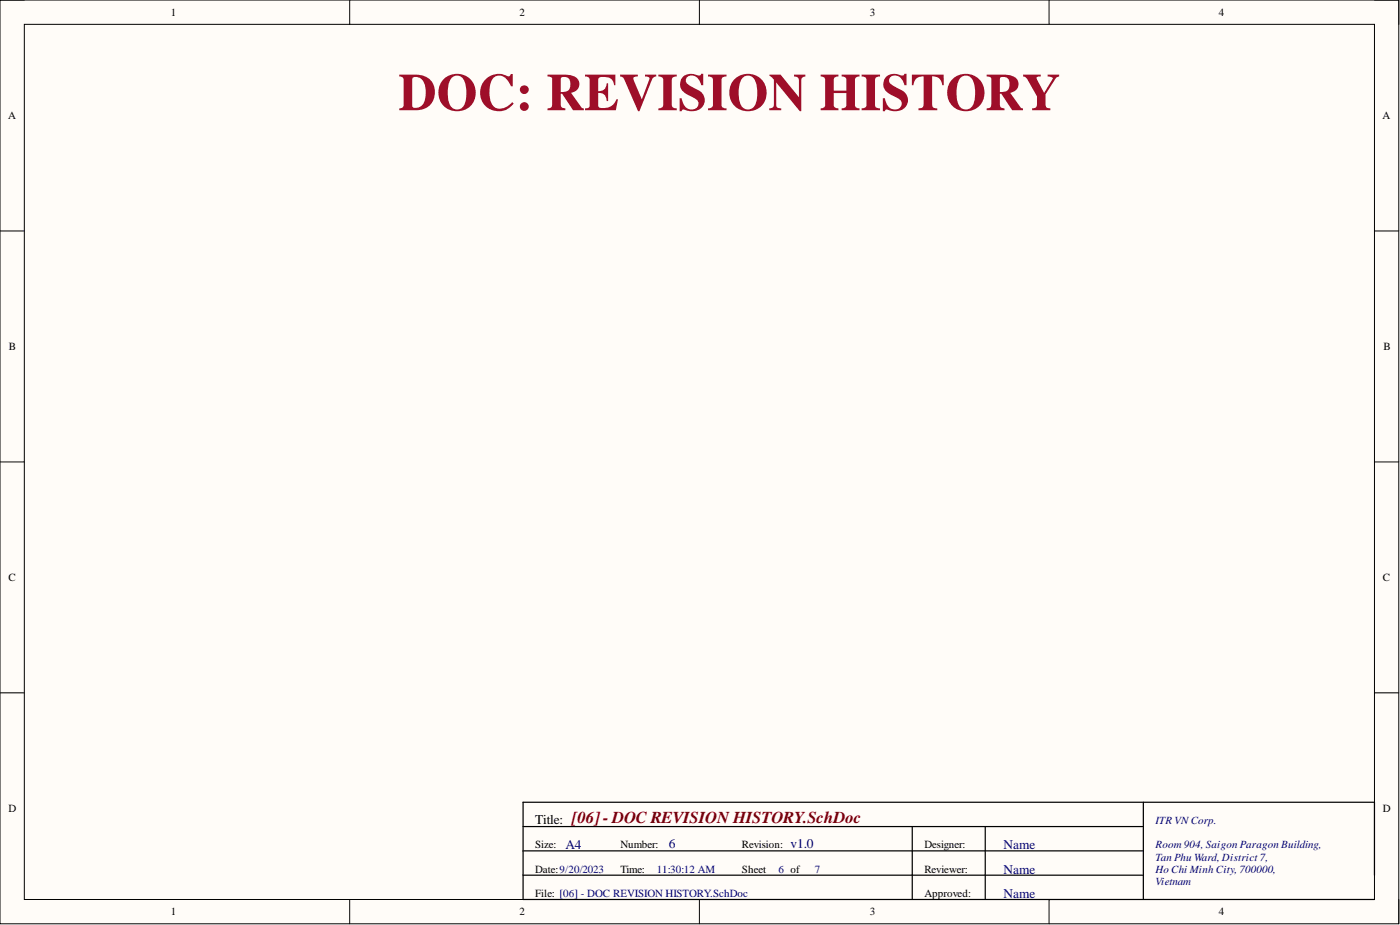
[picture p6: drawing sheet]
<svg xmlns="http://www.w3.org/2000/svg" width="292mm" height="193mm" viewBox="0 0 292 193" stroke-linecap="round" stroke-linejoin="round" font-family="sans-serif">
<defs><g id="words">
<text font-size="11" fill="#9e0e29" x="83.2" y="23">DOC: REVISION HISTORY</text>
<text font-size="3.5" fill="#800000" x="119.3" y="171.7">[06]- DOC REVISION HISTORY.SchDoc</text>
<text font-size="2.8" x="111.7" y="171.8">Title:</text>
<g font-size="2.8" fill="#000080">
<text x="118" y="177.2">A4</text>
<text x="139.6" y="176.9">6</text>
<text x="165" y="176.9">v1.0</text>
<text x="209.4" y="177.2">Name</text>
<text x="209.4" y="182.2">Name</text>
<text x="209.4" y="187.3">Name</text>
</g>
<g font-size="2.3">
<text x="35.6" y="3.3">1</text>
<text x="108.4" y="3.3">2</text>
<text x="181.5" y="3.3">3</text>
<text x="254.3" y="3.3">4</text>
<text x="1.7" y="24.9">A</text>
<text x="288.5" y="24.9">A</text>
<text x="1.9" y="73">B</text>
<text x="288.6" y="73">B</text>
<text x="1.8" y="121.2">C</text>
<text x="288.5" y="121.2">C</text>
<text x="1.8" y="169.4">D</text>
<text x="288.5" y="169.4">D</text>
<text x="111.7" y="177">Size:</text>
<text x="129.4" y="177">Number:</text>
<text x="154.8" y="177">Revision:</text>
<text x="192.9" y="177">Designer:</text>
<text x="111.7" y="182.1">Date:9/20/2023</text>
<text x="129.4" y="182.1">Time:</text>
<text x="154.8" y="182.1">Sheet</text>
<text x="192.9" y="182.1">Reviewer:</text>
<text x="35.6" y="190.9">1</text>
<text x="108.4" y="190.9">2</text>
<text x="111.7" y="187.1">File: [06] - DOC REVISION HISTORY.SchDoc</text>
<text x="181.5" y="190.9">3</text>
<text x="192.9" y="187.1">Approved:</text>
<text x="254.3" y="190.9">4</text>
</g>
<g font-size="2.3" fill="#000080">
<text x="241.1" y="171.9">ITR VNCorp.</text>
<text x="241.1" y="177">Room 904, Saigon Paragon Building,</text>
<text x="241.1" y="179.5">Tan Phu Ward, District 7,</text>
<text x="137" y="182.1">11:30:12 AM</text>
<text x="162.4" y="182.1">6 of</text>
<text x="170" y="182.1">7</text>
<text x="241.1" y="182.1">Ho Chi Minh City, 700000,</text>
<text x="241.1" y="184.6">Vietnam</text>
</g>
</g></defs>
<path d="M0 0h291.8v192.7h-291.8z" fill-rule="evenodd" fill="#fffcf8"/>
<path d="M0 0h291.8v192.7h-291.8z" fill="none" stroke="#000" stroke-width=".21"/>
<path d="M5.1 5.1h281.7v182.5h-281.7z" fill-rule="evenodd" fill="#fffcf8"/>
<g fill="none" stroke="#000" stroke-width=".21">
<path d="M0 0h5.1M5.1 5.1h281.7v182.5h-281.7zM73 0v5.1M145.9 0v5.1M218.9 0v5.1M286.8 0h5v5.1M0 48.2h5.1M286.8 48.2h5M0 96.4h5.1M286.8 96.4h5M0 144.5h5.1M286.8 144.5h5"/>
<path d="M73 187.6v5.1M145.9 187.6v5.1M218.9 187.6v5.1M291.8 187.6v5.1"/>
</g>
<path d="M109.1 172.4h129.5M109.1 177.5h129.5M190.3 172.4v15.2M205.6 172.4v15.2M238.6 167.4v20.2M109.1 182.6h129.5M286.8 182.6v-15.2h-177.7v20.2h177.7" fill="none" stroke="#000" stroke-width=".25"/>
<use href="#words"/>
</svg>
